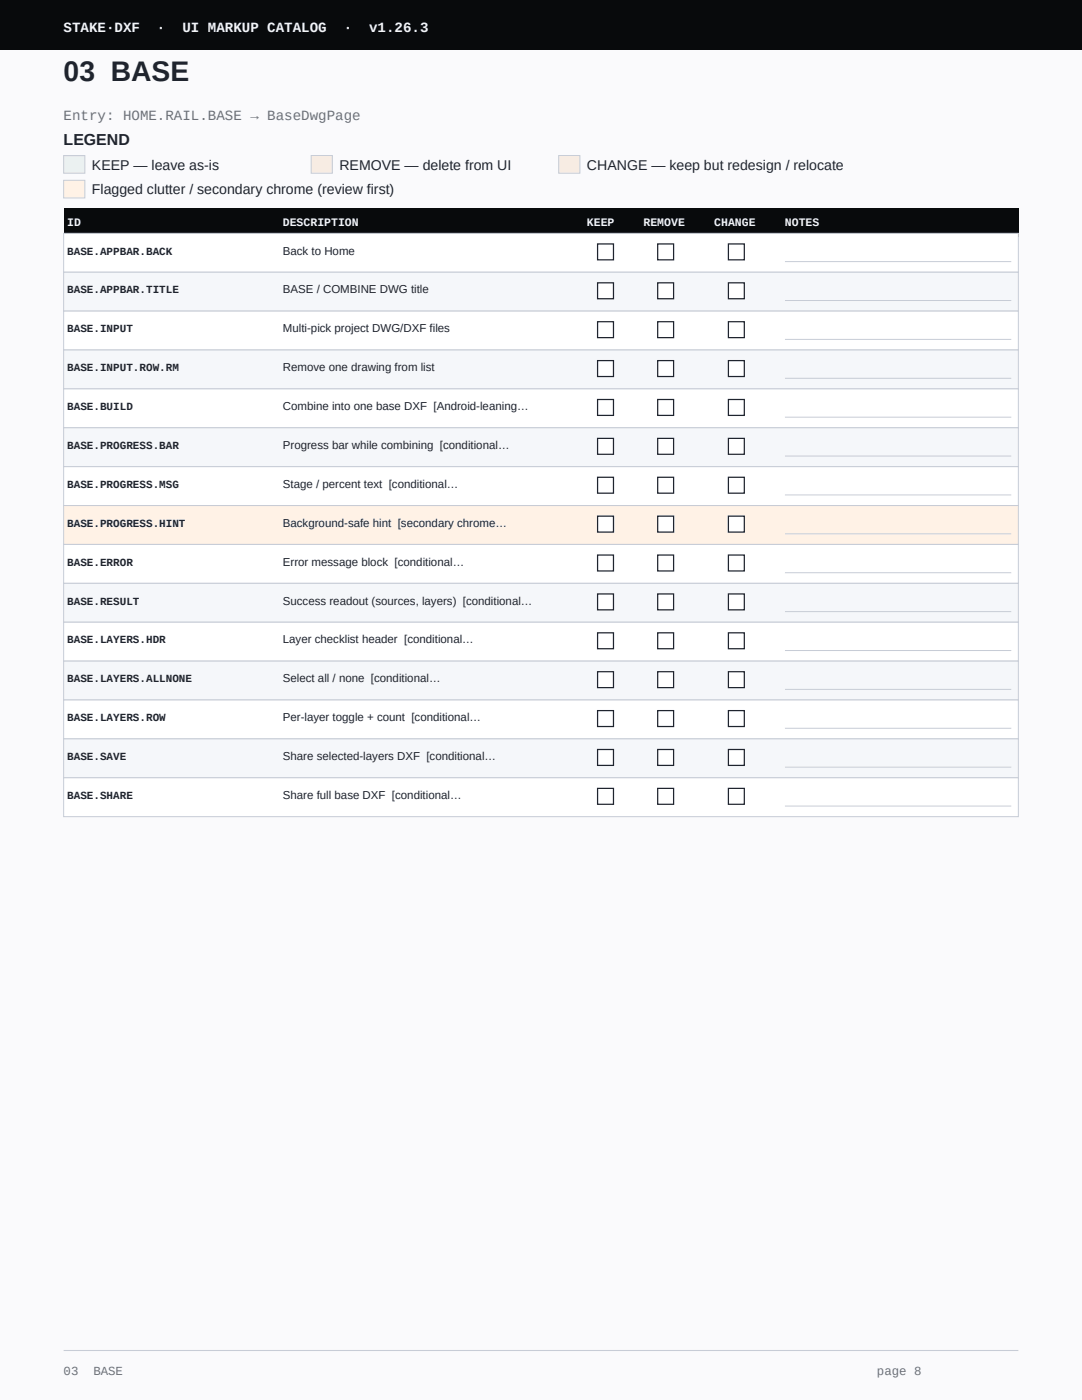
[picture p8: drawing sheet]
<svg xmlns="http://www.w3.org/2000/svg" width="216mm" height="279mm" viewBox="0 0 216 279" stroke-linecap="round" stroke-linejoin="round" font-family="sans-serif">
<defs><g id="words">
<text font-size="5.6" fill="#1f242e" x="12.7" y="16.2">03 BASE</text>
<text font-size="3.2" fill="#1f242e" x="12.7" y="28.9">LEGEND</text>
<g font-size="2.8" fill="#f2f5f7">
<text x="12.7" y="6.4">STAKE·DXF</text>
<text x="31.3" y="6.4">·</text>
<text x="36.4" y="6.4">UI MARKUP CATALOG</text>
<text x="68.6" y="6.4">·</text>
<text x="73.7" y="6.4">v1.26.3</text>
</g>
<text font-size="2.8" fill="#667080" x="12.7" y="24">Entry: HOME.RAIL.BASE → BaseDwgPage</text>
<g font-size="2.8" fill="#1f242e">
<text x="18.3" y="33.9">KEEP — leave as-is</text>
<text x="67.7" y="33.9">REMOVE — delete from UI</text>
<text x="117.1" y="33.9">CHANGE — keep but redesign / relocate</text>
<text x="18.3" y="38.8">Flagged clutter / secondary chrome (review first)</text>
</g>
<g font-size="2.5" fill="#667080">
<text x="12.7" y="274.5">03</text>
<text x="18.6" y="274.5">BASE</text>
<text x="175" y="274.5">page 8</text>
</g>
<g font-size="2.3" fill="#f2f5f7">
<text x="13.4" y="45.2">ID</text>
<text x="56.4" y="45.2">DESCRIPTION</text>
<text x="117.1" y="45.2">KEEP</text>
<text x="128.4" y="45.2">REMOVE</text>
<text x="142.5" y="45.2">CHANGE</text>
<text x="156.6" y="45.2">NOTES</text>
</g>
<g font-size="2.3" fill="#1f242e">
<text x="56.4" y="50.8">Back to Home</text>
<text x="56.4" y="58.6">BASE / COMBINE DWG title</text>
<text x="56.4" y="66.3">Multi-pick project DWG/DXF files</text>
<text x="56.4" y="74.1">Remove one drawing from list</text>
<text x="56.4" y="81.8">Combine into one base DXF [Android-leaning…</text>
<text x="56.4" y="89.6">Progress bar while combining [conditional…</text>
<text x="56.4" y="97.4">Stage / percent text [conditional…</text>
<text x="56.4" y="105.1">Background-safe hint [secondary chrome…</text>
<text x="56.4" y="112.9">Error message block [conditional…</text>
<text x="56.4" y="120.7">Success readout (sources, layers) [conditional…</text>
<text x="56.4" y="128.4">Layer checklist header [conditional…</text>
<text x="56.4" y="136.2">Select all / none [conditional…</text>
<text x="56.4" y="143.9">Per-layer toggle + count [conditional…</text>
<text x="56.4" y="151.7">Share selected-layers DXF [conditional…</text>
<text x="56.4" y="159.5">Share full base DXF [conditional…</text>
</g>
<g font-size="2.2" fill="#1f242e">
<text x="13.4" y="50.8">BASE.APPBAR.BACK</text>
<text x="13.4" y="58.6">BASE.APPBAR.TITLE</text>
<text x="13.4" y="66.3">BASE.INPUT</text>
<text x="13.4" y="74.1">BASE.INPUT.ROW.RM</text>
<text x="13.4" y="81.8">BASE.BUILD</text>
<text x="13.4" y="89.6">BASE.PROGRESS.BAR</text>
<text x="13.4" y="97.4">BASE.PROGRESS.MSG</text>
<text x="13.4" y="105.1">BASE.PROGRESS.HINT</text>
<text x="13.4" y="112.9">BASE.ERROR</text>
<text x="13.4" y="120.7">BASE.RESULT</text>
<text x="13.4" y="128.4">BASE.LAYERS.HDR</text>
<text x="13.4" y="136.2">BASE.LAYERS.ALLNONE</text>
<text x="13.4" y="143.9">BASE.LAYERS.ROW</text>
<text x="13.4" y="151.7">BASE.SAVE</text>
<text x="13.4" y="159.5">BASE.SHARE</text>
</g>
</g></defs>
<path d="M0 0h215.9v279.4h-215.9z" fill="#fafafc"/>
<path d="M0 0h215.9v9.9h-215.9z" fill="#080a0c"/>
<path d="M12.7 269.5h190.5" fill="none" stroke="#c7ccd6" stroke-width=".21"/>
<path d="M12.7 31h4.2v3.6h-4.2z" fill="#e6f5eb" stroke="#c7ccd6" stroke-width=".2"/>
<path d="M62.1 31h4.2v3.6h-4.2z" fill="#fae6e6" stroke="#c7ccd6" stroke-width=".2"/>
<path d="M111.5 31h4.2v3.6h-4.2z" fill="#f2f0e0" stroke="#c7ccd6" stroke-width=".2"/>
<path d="M12.7 36h4.2v3.5h-4.2z" fill="#fff2e6" stroke="#c7ccd6" stroke-width=".2"/>
<path d="M12.7 41.6h190.5v5.7h-190.5z" fill="#080a0c"/>
<path d="M12.7 46.6h190.5v7.7h-190.5z" fill="#fff" stroke="#c7ccd6" stroke-width=".2"/>
<g fill="#fff" stroke="#1f242e" stroke-width=".25">
<path d="M119.2 48.7h3.2v3.2h-3.2z"/>
<path d="M131.2 48.7h3.2v3.2h-3.2z"/>
<path d="M145.3 48.7h3.2v3.2h-3.2z"/>
</g>
<path d="M156.6 52.2h45.2" fill="none" stroke="#c7ccd6" stroke-width=".2"/>
<path d="M12.7 54.3h190.5v7.8h-190.5z" fill="#f5f7fa" stroke="#c7ccd6" stroke-width=".2"/>
<g fill="#fff" stroke="#1f242e" stroke-width=".25">
<path d="M119.2 56.4h3.2v3.2h-3.2z"/>
<path d="M131.2 56.4h3.2v3.2h-3.2z"/>
<path d="M145.3 56.4h3.2v3.2h-3.2z"/>
</g>
<path d="M156.6 60h45.2" fill="none" stroke="#c7ccd6" stroke-width=".2"/>
<path d="M12.7 62.1h190.5v7.7h-190.5z" fill="#fff" stroke="#c7ccd6" stroke-width=".2"/>
<g fill="#fff" stroke="#1f242e" stroke-width=".25">
<path d="M119.2 64.2h3.2v3.2h-3.2z"/>
<path d="M131.2 64.2h3.2v3.2h-3.2z"/>
<path d="M145.3 64.2h3.2v3.2h-3.2z"/>
</g>
<path d="M156.6 67.7h45.2" fill="none" stroke="#c7ccd6" stroke-width=".2"/>
<path d="M12.7 69.8h190.5v7.8h-190.5z" fill="#f5f7fa" stroke="#c7ccd6" stroke-width=".2"/>
<g fill="#fff" stroke="#1f242e" stroke-width=".25">
<path d="M119.2 72h3.2v3.1h-3.2z"/>
<path d="M131.2 72h3.2v3.1h-3.2z"/>
<path d="M145.3 72h3.2v3.1h-3.2z"/>
</g>
<path d="M156.6 75.5h45.2" fill="none" stroke="#c7ccd6" stroke-width=".2"/>
<path d="M12.7 77.6h190.5v7.8h-190.5z" fill="#fff" stroke="#c7ccd6" stroke-width=".2"/>
<g fill="#fff" stroke="#1f242e" stroke-width=".25">
<path d="M119.2 79.7h3.2v3.2h-3.2z"/>
<path d="M131.2 79.7h3.2v3.2h-3.2z"/>
<path d="M145.3 79.7h3.2v3.2h-3.2z"/>
</g>
<path d="M156.6 83.3h45.2" fill="none" stroke="#c7ccd6" stroke-width=".2"/>
<path d="M12.7 85.4h190.5v7.7h-190.5z" fill="#f5f7fa" stroke="#c7ccd6" stroke-width=".2"/>
<g fill="#fff" stroke="#1f242e" stroke-width=".25">
<path d="M119.2 87.5h3.2v3.2h-3.2z"/>
<path d="M131.2 87.5h3.2v3.2h-3.2z"/>
<path d="M145.3 87.5h3.2v3.2h-3.2z"/>
</g>
<path d="M156.6 91h45.2" fill="none" stroke="#c7ccd6" stroke-width=".2"/>
<path d="M12.7 93.1h190.5v7.8h-190.5z" fill="#fff" stroke="#c7ccd6" stroke-width=".2"/>
<g fill="#fff" stroke="#1f242e" stroke-width=".25">
<path d="M119.2 95.2h3.2v3.2h-3.2z"/>
<path d="M131.2 95.2h3.2v3.2h-3.2z"/>
<path d="M145.3 95.2h3.2v3.2h-3.2z"/>
</g>
<path d="M156.6 98.8h45.2" fill="none" stroke="#c7ccd6" stroke-width=".2"/>
<path d="M12.7 100.9h190.5v7.8h-190.5z" fill="#fff2e6" stroke="#c7ccd6" stroke-width=".2"/>
<g fill="#fff" stroke="#1f242e" stroke-width=".25">
<path d="M119.2 103h3.2v3.2h-3.2z"/>
<path d="M131.2 103h3.2v3.2h-3.2z"/>
<path d="M145.3 103h3.2v3.2h-3.2z"/>
</g>
<path d="M156.6 106.5h45.2" fill="none" stroke="#c7ccd6" stroke-width=".2"/>
<path d="M12.7 108.7h190.5v7.7h-190.5z" fill="#fff" stroke="#c7ccd6" stroke-width=".2"/>
<g fill="#fff" stroke="#1f242e" stroke-width=".25">
<path d="M119.2 110.8h3.2v3.1h-3.2z"/>
<path d="M131.2 110.8h3.2v3.1h-3.2z"/>
<path d="M145.3 110.8h3.2v3.1h-3.2z"/>
</g>
<path d="M156.6 114.3h45.2" fill="none" stroke="#c7ccd6" stroke-width=".2"/>
<path d="M12.7 116.4h190.5v7.8h-190.5z" fill="#f5f7fa" stroke="#c7ccd6" stroke-width=".2"/>
<g fill="#fff" stroke="#1f242e" stroke-width=".25">
<path d="M119.2 118.5h3.2v3.2h-3.2z"/>
<path d="M131.2 118.5h3.2v3.2h-3.2z"/>
<path d="M145.3 118.5h3.2v3.2h-3.2z"/>
</g>
<path d="M156.6 122.1h45.2" fill="none" stroke="#c7ccd6" stroke-width=".2"/>
<path d="M12.7 124.2h190.5v7.7h-190.5z" fill="#fff" stroke="#c7ccd6" stroke-width=".2"/>
<g fill="#fff" stroke="#1f242e" stroke-width=".25">
<path d="M119.2 126.3h3.2v3.2h-3.2z"/>
<path d="M131.2 126.3h3.2v3.2h-3.2z"/>
<path d="M145.3 126.3h3.2v3.2h-3.2z"/>
</g>
<path d="M156.6 129.8h45.2" fill="none" stroke="#c7ccd6" stroke-width=".2"/>
<path d="M12.7 131.9h190.5v7.8h-190.5z" fill="#f5f7fa" stroke="#c7ccd6" stroke-width=".2"/>
<g fill="#fff" stroke="#1f242e" stroke-width=".25">
<path d="M119.2 134.1h3.2v3.1h-3.2z"/>
<path d="M131.2 134.1h3.2v3.1h-3.2z"/>
<path d="M145.3 134.1h3.2v3.1h-3.2z"/>
</g>
<path d="M156.6 137.6h45.2" fill="none" stroke="#c7ccd6" stroke-width=".2"/>
<path d="M12.7 139.7h190.5v7.8h-190.5z" fill="#fff" stroke="#c7ccd6" stroke-width=".2"/>
<g fill="#fff" stroke="#1f242e" stroke-width=".25">
<path d="M119.2 141.8h3.2v3.2h-3.2z"/>
<path d="M131.2 141.8h3.2v3.2h-3.2z"/>
<path d="M145.3 141.8h3.2v3.2h-3.2z"/>
</g>
<path d="M156.6 145.3h45.2" fill="none" stroke="#c7ccd6" stroke-width=".2"/>
<path d="M12.7 147.5h190.5v7.7h-190.5z" fill="#f5f7fa" stroke="#c7ccd6" stroke-width=".2"/>
<g fill="#fff" stroke="#1f242e" stroke-width=".25">
<path d="M119.2 149.6h3.2v3.2h-3.2z"/>
<path d="M131.2 149.6h3.2v3.2h-3.2z"/>
<path d="M145.3 149.6h3.2v3.2h-3.2z"/>
</g>
<path d="M156.6 153.1h45.2" fill="none" stroke="#c7ccd6" stroke-width=".2"/>
<path d="M12.7 155.2h190.5v7.8h-190.5z" fill="#fff" stroke="#c7ccd6" stroke-width=".2"/>
<g fill="#fff" stroke="#1f242e" stroke-width=".25">
<path d="M119.2 157.3h3.2v3.2h-3.2z"/>
<path d="M131.2 157.3h3.2v3.2h-3.2z"/>
<path d="M145.3 157.3h3.2v3.2h-3.2z"/>
</g>
<path d="M156.6 160.9h45.2" fill="none" stroke="#c7ccd6" stroke-width=".2"/>
<use href="#words"/>
</svg>
